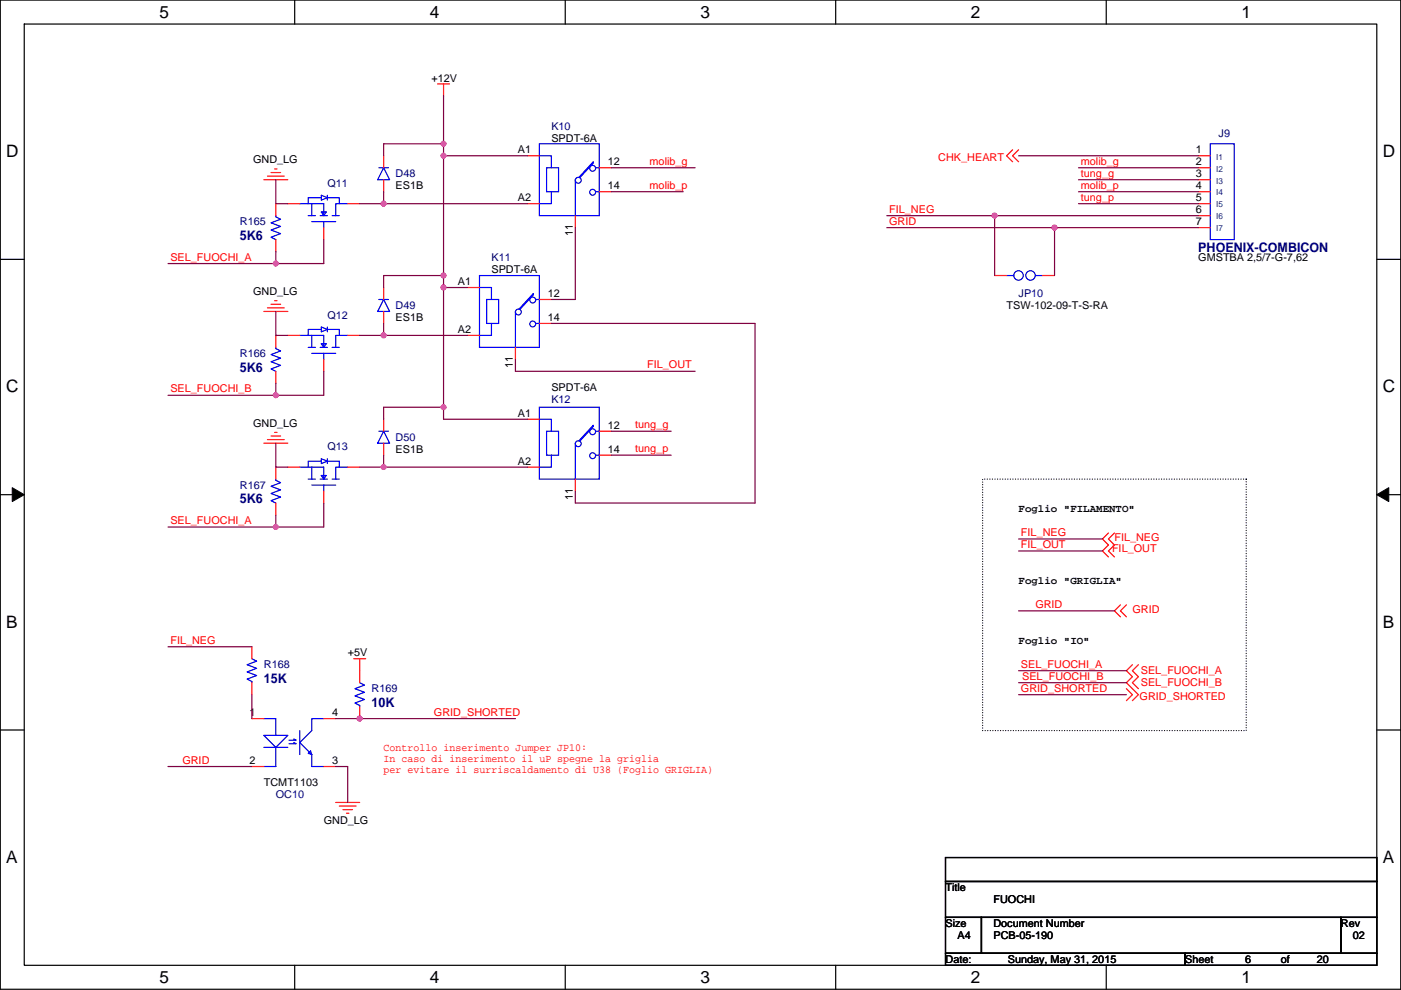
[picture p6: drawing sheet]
<svg xmlns="http://www.w3.org/2000/svg" width="297mm" height="210mm" viewBox="0 0 297 210" stroke-linecap="round" stroke-linejoin="round" font-family="sans-serif">
<defs><g id="words">
<g font-size="3.6">
<text x="33.8" y="3.8">5</text>
<text x="91.1" y="3.8">4</text>
<text x="148.5" y="3.8">3</text>
<text x="205.8" y="3.8">2</text>
<text x="263.2" y="3.8">1</text>
<text x="1.3" y="33.3">D</text>
<text x="293.2" y="33.3">D</text>
<text x="1.3" y="83.2">C</text>
<text x="293.2" y="83.2">C</text>
<text x="1.3" y="133.2">B</text>
<text x="293.2" y="133.2">B</text>
<text x="1.3" y="183.1">A</text>
<text x="293.2" y="183.1">A</text>
<text x="33.8" y="208.5">5</text>
<text x="91.1" y="208.5">4</text>
<text x="148.5" y="208.5">3</text>
<text x="205.8" y="208.5">2</text>
<text x="263.2" y="208.5">1</text>
</g>
<g font-size="2.8" fill="#000080">
<text x="50.9" y="50.9">5K6</text>
<text x="254.1" y="53.4">PHOENIX-COMBICON</text>
<text x="50.9" y="78.8">5K6</text>
<text x="50.9" y="106.7">5K6</text>
<text x="55.9" y="144.8">15K</text>
<text x="78.8" y="149.9">10K</text>
</g>
<g font-size="2.3">
<text x="91.5" y="17.3">+12V</text>
<text x="53.7" y="34.6">GND_LG</text>
<text x="109.8" y="32.5">A1</text>
<text x="116.9" y="30">SPDT-6A</text>
<text x="128.8" y="35.1">12</text>
<text x="253.6" y="32.5">1</text>
<text x="253.6" y="35.1">2</text>
<text x="83.9" y="40.2">ES1B</text>
<text x="128.8" y="40.1">14</text>
<text x="253.6" y="37.6">3</text>
<text x="253.6" y="40.1">4</text>
<text x="109.8" y="42.7">A2</text>
<text x="253.6" y="42.7">5</text>
<text x="253.6" y="45.2">6</text>
<text x="253.6" y="47.8">7</text>
<text x="121.5" y="50.1" transform="rotate(-90 121.5 50.1)">11</text>
<text x="104.2" y="58">SPDT-6A</text>
<text x="254.1" y="55.4">GMSTBA 2,5/7-G-7,62</text>
<text x="53.7" y="62.5">GND_LG</text>
<text x="97.1" y="60.5">A1</text>
<text x="116.1" y="63">12</text>
<text x="213.4" y="65.6">TSW-102-09-T-S-RA</text>
<text x="83.9" y="68.1">ES1B</text>
<text x="97.1" y="70.6">A2</text>
<text x="116.1" y="68.1">14</text>
<text x="108.8" y="78" transform="rotate(-90 108.8 78)">11</text>
<text x="116.9" y="82.8">SPDT-6A</text>
<text x="109.8" y="88.4">A1</text>
<text x="53.7" y="90.5">GND_LG</text>
<text x="128.8" y="90.9">12</text>
<text x="83.9" y="96.1">ES1B</text>
<text x="109.8" y="98.6">A2</text>
<text x="128.8" y="96">14</text>
<text x="121.5" y="106" transform="rotate(-90 121.5 106)">11</text>
<text x="216" y="108.6">Foglio &quot;FILAMENTO&quot;</text>
<text x="216" y="123.8">Foglio &quot;GRIGLIA&quot;</text>
<text x="216" y="136.5">Foglio &quot;IO&quot;</text>
<text x="73.7" y="139.2">+5V</text>
<text x="52.9" y="151.9">1</text>
<text x="70.4" y="151.9">4</text>
<text x="52.9" y="162.1">2</text>
<text x="55.9" y="166.7">TCMT1103</text>
<text x="70.4" y="162.1">3</text>
<text x="68.6" y="174.8">GND_LG</text>
<text x="200.5" y="189">Title</text>
<text x="210.6" y="191.6">FUOCHI</text>
<text x="200.5" y="196.6">Size</text>
<text x="210.6" y="196.6">Document Number</text>
<text x="284.3" y="196.6">Rev</text>
<text x="203" y="199.2">A4</text>
<text x="210.6" y="199.2">PCB-05-190</text>
<text x="286.8" y="199.2">02</text>
<text x="200.5" y="204.3">Date:</text>
<text x="213.7" y="204.3">Sunday, May 31, 2015</text>
<text x="251.3" y="204.3">Sheet</text>
<text x="264" y="204.3">6</text>
<text x="271.6" y="204.3">of</text>
<text x="279.2" y="204.3">20</text>
</g>
<g font-size="2.3" fill="#000080">
<text x="116.9" y="27.5">K10</text>
<text x="258.4" y="29">J9</text>
<text x="69.4" y="39.7">Q11</text>
<text x="83.9" y="37.6">D48</text>
<text x="50.9" y="47.8">R165</text>
<text x="104.2" y="55.4">K11</text>
<text x="83.9" y="65.6">D49</text>
<text x="216" y="63">JP10</text>
<text x="69.4" y="67.6">Q12</text>
<text x="50.9" y="75.7">R166</text>
<text x="116.9" y="85.4">K12</text>
<text x="69.4" y="95.5">Q13</text>
<text x="83.9" y="93.5">D50</text>
<text x="50.9" y="103.7">R167</text>
<text x="55.9" y="141.8">R168</text>
<text x="78.8" y="146.9">R169</text>
<text x="58.5" y="169.2">OC10</text>
</g>
<g font-size="2.3" fill="#f00">
<text x="137.7" y="35">molib_g</text>
<text x="198.9" y="34.1">CHK_HEART</text>
<text x="229.2" y="35">molib_g</text>
<text x="137.7" y="40">molib_p</text>
<text x="229.2" y="40">molib_p</text>
<text x="229.2" y="37.5">tung_g</text>
<text x="188.5" y="45.1">FIL_NEG</text>
<text x="188.5" y="47.8">GRID</text>
<text x="229.2" y="42.6">tung_p</text>
<text x="36.1" y="55.3">SEL_FUOCHI_A</text>
<text x="36.1" y="83.2">SEL_FUOCHI_B</text>
<text x="137.2" y="78.1">FIL_OUT</text>
<text x="134.7" y="90.8">tung_g</text>
<text x="134.7" y="95.9">tung_p</text>
<text x="36.1" y="111.2">SEL_FUOCHI_A</text>
<text x="216.5" y="113.7">FIL_NEG</text>
<text x="216.5" y="116.2">FIL_OUT</text>
<text x="235.8" y="117.1">FIL_OUT</text>
<text x="236.3" y="114.9">FIL_NEG</text>
<text x="219.5" y="129.1">GRID</text>
<text x="240.1" y="130.1">GRID</text>
<text x="36.1" y="136.6">FIL_NEG</text>
<text x="216.5" y="141.6">SEL_FUOCHI_A</text>
<text x="241.9" y="143">SEL_FUOCHI_A</text>
<text x="216.5" y="146.7">GRID_SHORTED</text>
<text x="216.7" y="144.2">SEL_FUOCHI_B</text>
<text x="241.6" y="148.4">GRID_SHORTED</text>
<text x="241.9" y="145.6">SEL_FUOCHI_B</text>
<text x="92" y="151.8">GRID_SHORTED</text>
<text x="81.3" y="159.3">Controllo inserimento Jumper JP10:</text>
<text x="81.3" y="161.6">In caso di inserimento il uP spegne la griglia</text>
<text x="38.7" y="162.1">GRID</text>
<text x="81.3" y="163.9">per evitare il surriscaldamento di U38 (Foglio GRIGLIA)</text>
</g>
<g font-size="1.8" fill="#004080">
<text x="257.9" y="33.8">I1</text>
<text x="257.9" y="36.4">I2</text>
<text x="257.9" y="38.9">I3</text>
<text x="257.9" y="41.5">I4</text>
<text x="257.9" y="44">I5</text>
<text x="257.9" y="46.5">I6</text>
<text x="257.9" y="49.1">I7</text>
</g>
</g></defs>
<path d="M.1 0h296.9v209.8h-296.9zM5.1 5.1h286.8v199.6h-286.8z" fill="none" stroke="#000" stroke-width=".25"/>
<g fill="#fff">
<path d="M33.8 .5h2v4.1h-2z"/>
<path d="M33.8 205.3h2v4h-2z"/>
</g>
<path d="M62.5 0v5.1M62.5 204.7v5.1" fill="none" stroke="#000" stroke-width=".25"/>
<g fill="#fff">
<path d="M91.1 .5h2.1v4.1h-2.1z"/>
<path d="M91.1 205.3h2.1v4h-2.1z"/>
</g>
<path d="M119.8 0v5.1M119.8 204.7v5.1" fill="none" stroke="#000" stroke-width=".25"/>
<g fill="#fff">
<path d="M148.5 .5h2v4.1h-2z"/>
<path d="M148.5 205.3h2v4h-2z"/>
</g>
<path d="M177.2 0v5.1M177.2 204.7v5.1" fill="none" stroke="#000" stroke-width=".25"/>
<g fill="#fff">
<path d="M205.8 .5h2.1v4.1h-2.1z"/>
<path d="M205.8 205.3h2.1v4h-2.1z"/>
</g>
<path d="M234.5 0v5.1M234.5 204.7v5.1" fill="none" stroke="#000" stroke-width=".25"/>
<g fill="#fff">
<path d="M263.2 .5h2v4.1h-2z"/>
<path d="M263.2 205.3h2v4h-2z"/>
<path d="M1.3 30.1h2.7v4h-2.7z"/>
<path d="M293.2 30.1h2.6v4h-2.6z"/>
<path d="M1.3 80h2.7v4h-2.7z"/>
<path d="M293.2 80h2.6v4h-2.6z"/>
</g>
<path d="M.1 55h5M291.9 55h5.1" fill="none" stroke="#000" stroke-width=".25"/>
<g fill="#fff">
<path d="M1.3 129.9h2.5v4h-2.5z"/>
<path d="M293.2 129.9h2.4v4h-2.4z"/>
</g>
<path d="M.1 104.9h5M291.9 104.9h5.1" fill="none" stroke="#000" stroke-width=".25"/>
<path d="M2.6 103.4l2.5 1.5-2.5 1.5zM291.9 104.9l2.5-1.5v3z" fill="#000" stroke="#000" stroke-width=".21"/>
<g fill="#fff">
<path d="M1.3 179.8h2.5v4.1h-2.5z"/>
<path d="M293.2 179.8h2.4v4.1h-2.4z"/>
</g>
<path d="M.1 154.8h5M291.9 154.8h5.1M200.5 181.9h91.4v5.1h-91.4zM200.5 187h91.4v7.6h-91.4zM200.5 194.6h7.6v7.6h-7.6zM208.1 194.6h76.2v7.6h-76.2zM284.3 194.6h7.6v7.6h-7.6zM200.5 202.2h50.8v2.5h-50.8zM251.3 202.2h40.6v2.5h-40.6z" fill="none" stroke="#000" stroke-width=".25"/>
<path d="M208.3 101.6h55.9v53.4h-55.9z" fill="none" stroke="#000" stroke-width=".25" stroke-dasharray="0 .5"/>
<g fill="none" stroke="#f00" stroke-width=".25">
<path d="M92.8 17.8h2.5M94 17.8v2.5M55.9 38.1h5.1M56.7 37.4h3.6M57.5 36.6h2M58.2 35.8h.5M81.3 38.1v2.6M81.3 33v2.6M111.8 33h2.6M127.1 35.6h2.5M214.7 31.8l-1.3 1.2 1.3 1.3M216 31.8l-1.3 1.2 1.3 1.3"/>
<path d="M254.1 33h2.5M254.1 35.6h2.5M254.1 38.1h2.5M58.5 50.8v2.6M58.5 43.2v2.5M61 43.2h2.6M68.6 48.3v2.5M73.7 43.2h2.6M111.8 43.2h2.6M122 45.7v2.6M127.1 40.7h2.5M210.9 58.4h2.5"/>
<path d="M221 58.4h2.6M254.1 40.7h2.5M254.1 43.2h2.5M254.1 45.7h2.5M254.1 48.3h2.5M55.9 66.1h5.1M56.7 65.3h3.6M57.5 64.5h2M58.2 63.8h.5M58.5 78.8v2.5M58.5 71.1v2.6M61 71.1h2.6"/>
<path d="M68.6 76.2v2.6M73.7 71.1h2.6M81.3 66.1v2.5M81.3 61v2.5M99.1 61h2.6M99.1 71.1h2.6M109.3 73.7v2.5M114.4 68.6h2.5M114.4 63.5h2.5M55.9 94h5.1M56.7 93.2h3.6M57.5 92.5h2"/>
<path d="M58.2 91.7h.5M58.5 99.1v2.5M61 99.1h2.6M73.7 99.1h2.6M81.3 94v2.5M81.3 88.9v2.6M111.8 88.9h2.6M111.8 99.1h2.6M127.1 96.5h2.5M127.1 91.5h2.5M58.5 106.7v2.5M68.6 104.2v2.5"/>
<path d="M122 101.6v2.6M235 113.1l-1.3 1.2 1.3 1.3-1.3 1.3 1.3 1.2M236.3 113.1l-1.3 1.2 1.3 1.3-1.3 1.3 1.3 1.2M53.4 137.2v2.5M75 139.7h2.5M76.3 139.7v5.1M237.6 128.3l-1.3 1.3 1.3 1.2M238.8 128.3l-1.2 1.3 1.2 1.2M53.4 152.4h2.5M53.4 144.8v2.5M68.6 152.4h2.6M76.3 149.9v2.5"/>
<path d="M238.8 146.1l1.3 1.2-1.3 1.3M240.1 141l-1.3 1.3 1.3 1.2-1.3 1.3 2.6 2.5-1.3 1.3M241.4 141l-1.3 1.3 1.3 1.2-1.3 1.3 1.3 1.3M53.4 162.6h2.5M68.6 162.6h2.6M71.2 170.2h5.1M71.9 171h3.6M72.7 171.7h2M73.5 172.5h.5"/>
</g>
<g fill="none" stroke="#00f" stroke-width=".25">
<path d="M80.3 35.6h2.1M81.3 35.6l1.3 2.5h-2.5zM114.4 30.5h12.7v15.2h-12.7zM114.4 33h2.5v2.6M115.9 35.6h2.5v5.1h-2.5zM122 38.1v7.6M122.7 37.6l3.1-3.3v.3l-2.8 3M126.3 35.6h.8M256.6 30.5h5.1v20.3h-5.1zM58.5 45.7v.3l1 .5-2 .8 2 .7-2 .8 2 .8-2 .7 1 .5M63.6 43.2h2.5M65.3 45.7h1.6"/>
<path d="M66.1 47h5.1M66.1 43.2h2.5v2.5M66.1 43.2v2.5M67.9 45.7h1.5M68.1 41.4l1.3 .5-1.3 .5zM68.1 41.9h-2.8v1.3M68.1 45h.3M68.1 45h1M68.1 45l.5 .7M68.6 47v1.3M68.9 45h.2M69.1 45l-.5 .7"/>
<path d="M69.4 41.4v1M69.4 41.9h2.5v1.3M70.4 45.7h1.5M73.7 43.2h-2.5v2.5M101.7 58.4h12.7v15.3h-12.7zM116.9 40.7v2.5h-2.5M126.3 40.7h.8M213.4 58.4h1.5M219.5 58.4h1.5M58.5 73.7v.2l1 .5-2 .8 2 .8-2 .7 2 .8-2 .8 1 .5M63.6 71.1h2.5M65.3 73.7h1.6"/>
<path d="M66.1 75h5.1M66.1 71.1h2.5v2.6M66.1 71.1v2.6M67.9 73.7h1.5M68.1 69.4l1.3 .5-1.3 .5zM68.1 69.9h-2.8v1.2M68.1 72.9h.3M68.1 72.9h1M68.1 72.9l.5 .8M68.6 75v1.2M68.9 72.9h.2M69.1 72.9l-.5 .8"/>
<path d="M69.4 69.4v1M69.4 69.9h2.5v1.2M70.4 73.7h1.5M73.7 71.1h-2.5v2.6M80.3 63.5h2.1M81.3 63.5l1.3 2.6h-2.5zM101.7 61h2.5v2.5M103.2 63.5h2.5v5.1h-2.5zM104.2 68.6v2.5h-2.5M109.3 66.1v7.6M110 65.6l3.1-3.3v.2l-2.8 3.1M113.6 68.6h.8"/>
<path d="M113.6 63.5h.8M63.6 99.1h2.5M66.1 99.1h2.5v2.5M66.1 99.1v2.5M68.1 97.3l1.3 .5-1.3 .5zM68.1 97.8h-2.8v1.3M69.4 97.3v1M69.4 97.8h2.5v1.3M73.7 99.1h-2.5v2.5M80.3 91.5h2.1M81.3 91.5l1.3 2.5h-2.5zM114.4 86.4h12.7v15.2h-12.7z"/>
<path d="M114.4 88.9h2.5v2.6M115.9 91.5h2.5v5h-2.5zM116.9 96.5v2.6h-2.5M122 94v7.6M122.7 93.5l3.1-3.3v.2l-2.8 3.1M126.3 96.5h.8M126.3 91.5h.8M58.5 101.6v.3l1 .5-2 .7 2 .8-2 .8 2 .7-2 .8 1 .5M65.3 101.6h1.6M66.1 102.9h5.1M67.9 101.6h1.5M68.1 100.9h.3"/>
<path d="M68.1 100.9h1M68.1 100.9l.5 .7M68.6 102.9v1.3M68.9 100.9h.2M69.1 100.9l-.5 .7M70.4 101.6h1.5M53.4 139.7l1 .5-2 .8 2 .8-2 .7 2 .8-2 .7 1 .5v.3M55.9 152.4h2.6v3.6M55.9 156h5.1l-2.5 2.5zM55.9 158.5h5.1M58.5 158.5v4.1h-2.6M62.3 156.7l.5 .3h-1.5"/>
<path d="M62.3 157.5l.5 .3h-1.5M63.6 155v5M65.3 159.8l.5-.5 .3 .7zM68.6 152.4h-2.5v2.6l-2.5 2.5 2.5 2.5M76.3 144.8l1 .5-2.1 .8 2.1 .7-2.1 .8 2.1 .8-2.1 .7 1.1 .5v.3M66.1 160v2.6h2.5"/>
<circle cx="122.6" cy="38.2" r=".62"/>
<circle cx="125.7" cy="35.7" r=".62"/>
<circle cx="125.7" cy="40.8" r=".62"/>
<circle cx="215.9" cy="58.4" r="1.01"/>
<circle cx="218.5" cy="58.4" r="1.01"/>
<circle cx="109.9" cy="66.2" r=".62"/>
<circle cx="113" cy="68.7" r=".62"/>
<circle cx="113" cy="63.6" r=".62"/>
<circle cx="122.6" cy="94.1" r=".62"/>
<circle cx="125.7" cy="91.6" r=".62"/>
<circle cx="125.7" cy="96.7" r=".62"/>
</g>
<g fill="none" stroke="#800040" stroke-width=".25">
<path d="M58.5 38.1v5.1h2.5M94 33v25.4M94 30.5v2.5h17.8M94 30.5h-12.7v2.5M94 20.3v10.2M129.6 35.6h17.8M216 33h38.1M228.7 35.6h25.4M228.7 38.1h25.4M35.6 55.9h22.9M58.5 53.4v2.5M68.6 50.8v5.1h-10.1"/>
<path d="M76.3 43.2h5M81.3 43.2h30.5M81.3 40.7v2.5M94 58.4h-12.7v2.6M94 58.4v2.6M122 48.3v15.2h-5.1M129.6 40.7h15.2M188 45.7h22.9M188 48.3h35.6M210.9 45.7v12.7M210.9 45.7h43.2M223.6 48.3v10.1"/>
<path d="M223.6 48.3h30.5M228.7 40.7h25.4M228.7 43.2h25.4M58.5 66.1v5h2.5M68.6 78.8v5h-10.1M76.3 71.1h5M81.3 68.6v2.5M81.3 71.1h17.8M94 61v25.4M94 61h5.1M109.3 76.2v2.6h38.1M116.9 68.6h43.2v38.1h-38.1v-2.5"/>
<path d="M35.6 83.8h22.9M58.5 94v5.1h2.5M58.5 81.3v2.5M76.3 99.1h5M81.3 96.5v2.6M81.3 99.1h30.5M94 86.4h-12.7v2.5M94 86.4v2.5h17.8M129.6 91.5h12.7M129.6 96.5h12.7M35.6 111.8h22.9M58.5 109.2v2.6"/>
<path d="M68.6 106.7v5.1h-10.1M216 116.9h17.7M216 114.3h17.7M35.6 137.2h17.8M216 129.6h20.3M53.4 147.3v5.1M71.2 152.4h38.1M216 147.3h22.8M216 144.8h22.8M216 142.3h22.8M35.6 162.6h17.8M71.2 162.6h2.5v7.6"/>
</g>
<g fill="#f0f" stroke="#f0f" stroke-width=".25">
<circle cx="210.9" cy="45.7" r=".5"/>
<circle cx="223.6" cy="48.3" r=".5"/>
<circle cx="76.2" cy="152.4" r=".5"/>
<circle cx="94" cy="30.5" r=".5"/>
<circle cx="58.5" cy="111.8" r=".5"/>
<circle cx="58.5" cy="83.8" r=".5"/>
<circle cx="58.5" cy="55.9" r=".5"/>
<circle cx="81.3" cy="43.2" r=".5"/>
<circle cx="94" cy="86.4" r=".5"/>
<circle cx="94" cy="61" r=".5"/>
<circle cx="81.3" cy="99.1" r=".5"/>
<circle cx="94" cy="58.4" r=".5"/>
<circle cx="94" cy="33" r=".5"/>
<circle cx="81.3" cy="71.1" r=".5"/>
</g>
<use href="#words"/>
</svg>
